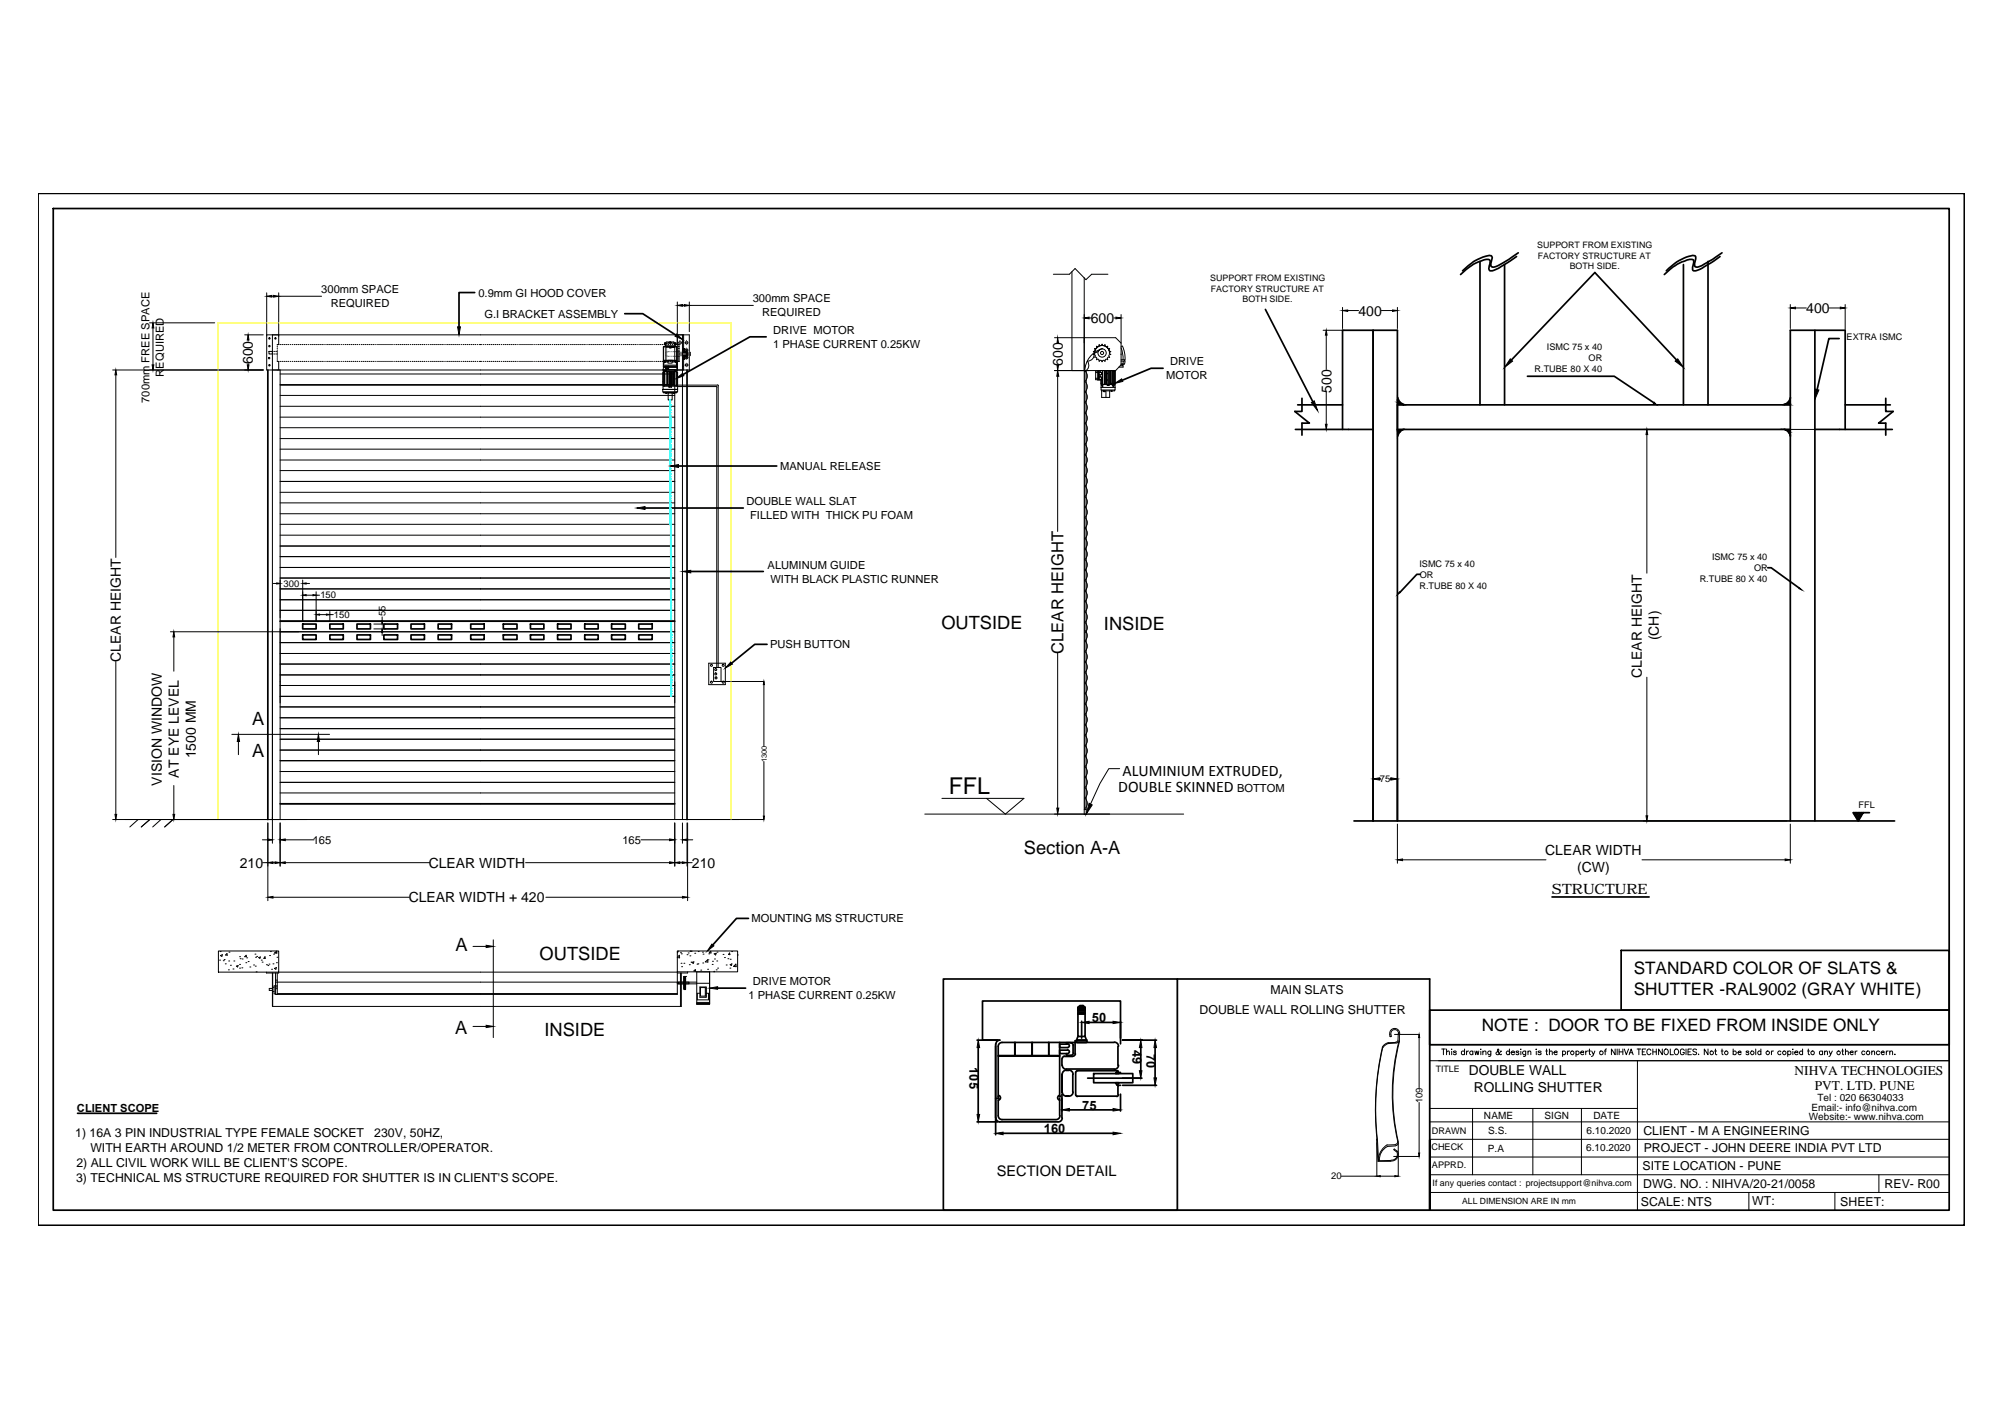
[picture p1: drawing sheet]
<svg xmlns="http://www.w3.org/2000/svg" width="297mm" height="210mm" viewBox="0 0 297 210" stroke-linecap="round" stroke-linejoin="round" font-family="sans-serif">
<defs><g id="words">
<text font-size="3.4" x="140.6" y="117.5">FFL</text>
<g font-size="2.7">
<text x="139.5" y="93.2">OUTSIDE</text>
<text x="163.5" y="93.3">INSIDE</text>
<text x="37.4" y="107.4">A</text>
<text x="37.4" y="112.1">A</text>
<text x="151.7" y="126.4">Section A-A</text>
<text x="67.5" y="140.8">A</text>
<text x="79.9" y="142.2">OUTSIDE</text>
<text x="67.5" y="153.2">A</text>
<text x="80.7" y="153.4">INSIDE</text>
</g>
<g font-size="2.5">
<text x="157.6" y="96.8" transform="rotate(-90 157.6 96.8)">CLEAR HEIGHT</text>
<text x="242" y="144.3">STANDARD COLOR OF SLATS &amp;</text>
<text x="242" y="147.4">SHUTTER -RAL9002 (GRAY WHITE)</text>
<text x="219.5" y="152.8">NOTE : DOOR TO BE FIXED FROM INSIDE ONLY</text>
</g>
<g font-size="2.4">
<text x="165.7" y="117.3">DOUBLE SKINNED</text>
<text x="166.3" y="114.9">ALUMINIUM EXTRUDED,</text>
</g>
<text font-size="2.2" x="147.7" y="174.1">SECTION DETAIL</text>
<g font-size="2.1">
<text x="161.6" y="47.8">600</text>
<text x="201.3" y="46.8">400</text>
<text x="267.6" y="46.3">400</text>
<text x="37.5" y="54" transform="rotate(-90 37.5 54)">600</text>
<text x="157.5" y="54.2" transform="rotate(-90 157.5 54.2)">600</text>
<text x="197.2" y="58.2" transform="rotate(-90 197.2 58.2)">500</text>
<text x="245.8" y="94.9" transform="rotate(-90 245.8 94.9)">(CH)</text>
<text x="17.9" y="98.1" transform="rotate(-90 17.9 98.1)">CLEAR HEIGHT</text>
<text x="243.2" y="100.4" transform="rotate(-90 243.2 100.4)">CLEAR HEIGHT</text>
<text x="29" y="112.3" transform="rotate(-90 29 112.3)">1500 MM</text>
<text x="24" y="116.4" transform="rotate(-90 24 116.4)">VISION WINDOW</text>
<text x="26.5" y="115.2" transform="rotate(-90 26.5 115.2)">AT EYE LEVEL</text>
<text x="35.5" y="128.6">210</text>
<text x="63.5" y="128.6">CLEAR WIDTH</text>
<text x="102.5" y="128.6">210</text>
<text x="228.9" y="126.6">CLEAR WIDTH</text>
<text x="233.7" y="129.1">(CW)</text>
<text x="60.6" y="133.7">CLEAR WIDTH + 420</text>
<text x="229.9" y="132.4">STRUCTURE</text>
</g>
<g font-size="2">
<text x="217.6" y="159.2">DOUBLE WALL</text>
<text x="218.3" y="161.7">ROLLING SHUTTER</text>
<text x="265.9" y="159.2">NIHVA TECHNOLOGIES</text>
<text x="268.9" y="161.5">PVT. LTD. PUNE</text>
</g>
<g font-size="1.9">
<text x="161.8" y="151.4">50</text>
<text x="167.8" y="155.5" transform="rotate(90 167.8 155.5)">49</text>
<text x="143.7" y="158.1" transform="rotate(90 143.7 158.1)">105</text>
<text x="169.9" y="156.1" transform="rotate(90 169.9 156.1)">70</text>
<text x="154.7" y="167.8">160</text>
<text x="160.3" y="164.4">75</text>
</g>
<g font-size="1.8">
<text x="188.2" y="147.2">MAIN SLATS</text>
<text x="177.7" y="150.2">DOUBLE WALL ROLLING SHUTTER</text>
<text x="11.1" y="168.4">1) 16A 3 PIN INDUSTRIAL TYPE FEMALE SOCKET</text>
<text x="11.3" y="172.9">2) ALL CIVIL WORK WILL BE CLIENT'S SCOPE.</text>
<text x="13.4" y="170.7">WITH EARTH AROUND 1/2 METER FROM CONTROLLER/OPERATOR.</text>
<text x="55.5" y="168.4">230V, 50HZ,</text>
<text x="243.3" y="173.3">SITE LOCATION - PUNE</text>
<text x="243.5" y="168.1">CLIENT - M A ENGINEERING</text>
<text x="243.5" y="170.7">PROJECT - JOHN DEERE INDIA PVT LTD</text>
<text x="11.3" y="175.1">3) TECHNICAL MS STRUCTURE REQUIRED FOR SHUTTER IS IN CLIENT'S SCOPE.</text>
<text x="243.1" y="178.6">SCALE: NTS</text>
<text x="243.4" y="176">DWG. NO. : NIHVA/20-21/0058</text>
<text x="259.6" y="178.5">WT:</text>
<text x="272.6" y="178.6">SHEET:</text>
<text x="279.2" y="175.9">REV- R00</text>
</g>
<g font-size="1.7">
<text x="47.6" y="43.4">300mm SPACE</text>
<text x="49" y="45.5">REQUIRED</text>
<text x="70.9" y="43.9">0.9mm GI HOOD COVER</text>
<text x="71.8" y="47.1">G.I BRACKET ASSEMBLY</text>
<text x="111.5" y="44.7">300mm SPACE</text>
<text x="112.9" y="46.8">REQUIRED</text>
<text x="114.5" y="51.5">1 PHASE CURRENT 0.25KW</text>
<text x="114.6" y="49.5">DRIVE MOTOR</text>
<text x="22.2" y="59.7" transform="rotate(-90 22.2 59.7)">700mm FREE SPACE</text>
<text x="24.3" y="55.8" transform="rotate(-90 24.3 55.8)">REQUIRED</text>
<text x="172.8" y="56.2">MOTOR</text>
<text x="173.4" y="54.1">DRIVE</text>
<text x="115.6" y="69.6">MANUAL RELEASE</text>
<text x="110.6" y="74.8">DOUBLE WALL SLAT</text>
<text x="111.1" y="76.9">FILLED WITH THICK PU FOAM</text>
<text x="113.7" y="84.3">ALUMINUM GUIDE</text>
<text x="114.1" y="86.3">WITH BLACK PLASTIC RUNNER</text>
<text x="114.1" y="96">PUSH BUTTON</text>
<text x="183.3" y="117.3">BOTTOM</text>
<text x="46.3" y="125">165</text>
<text x="92.2" y="125">165</text>
<text x="111.4" y="136.6">MOUNTING MS STRUCTURE</text>
<text x="110.9" y="148">1 PHASE CURRENT 0.25KW</text>
<text x="111.5" y="146">DRIVE MOTOR</text>
<text x="11.4" y="164.7">CLIENT SCOPE</text>
</g>
<g font-size="1.5">
<text x="219.9" y="165.8">NAME</text>
<text x="228.8" y="165.8">SIGN</text>
<text x="235" y="167.9">6.10.2020</text>
<text x="236.1" y="165.8">DATE</text>
<text x="268" y="166">Website:- www.nihva.com</text>
<text x="268.4" y="164.6">Email:- info@nihva.com</text>
<text x="269.3" y="163.1">Tel : 020 66304033</text>
<text x="220.4" y="170.6">P.A</text>
<text x="220.5" y="168">S.S.</text>
<text x="235" y="170.5">6.10.2020</text>
</g>
<g font-size="1.4">
<text x="229.2" y="51.8">ISMC 75 x 40</text>
<text x="235.3" y="53.5">OR</text>
<text x="273.6" y="50.4">EXTRA ISMC</text>
<text x="227.3" y="55.1">R.TUBE 80 X 40</text>
<text x="210.3" y="83.9">ISMC 75 x 40</text>
<text x="253.6" y="83">ISMC 75 x 40</text>
<text x="42" y="86.9">300</text>
<text x="47.5" y="88.6">150</text>
<text x="210.3" y="87.2">R.TUBE 80 X 40</text>
<text x="210.3" y="85.6">OR</text>
<text x="251.8" y="86.3">R.TUBE 80 X 40</text>
<text x="259.9" y="84.6">OR</text>
<text x="49.5" y="91.6">150</text>
<text x="57.1" y="91.2" transform="rotate(-90 57.1 91.2)">55</text>
<text x="204.4" y="115.9">75</text>
<text x="275.4" y="119.7">FFL</text>
<text x="210.7" y="163.4" transform="rotate(-90 210.7 163.4)">109</text>
<text x="212.1" y="170.3">CHECK</text>
<text x="212.1" y="168">DRAWN</text>
<text x="212.1" y="173">APPRD.</text>
<text x="197.2" y="174.7">20</text>
</g>
<g font-size="1.3">
<text x="179.3" y="41.6">SUPPORT FROM EXISTING</text>
<text x="227.7" y="36.7">SUPPORT FROM EXISTING</text>
<text x="227.8" y="38.3">FACTORY STRUCTURE AT</text>
<text x="232.6" y="39.9">BOTH SIDE.</text>
<text x="179.4" y="43.2">FACTORY STRUCTURE AT</text>
<text x="184.1" y="44.8">BOTH SIDE.</text>
<text x="212.7" y="158.8">TITLE</text>
<text x="212.2" y="175.6">If any queries contact : projectsupport@nihva.com</text>
<text x="216.6" y="178.4">ALL DIMENSION ARE IN mm</text>
</g>
<text font-size="1.1" x="113.6" y="112.9" transform="rotate(-90 113.6 112.9)">1300</text>
</g></defs>
<!-- layer: 0 -->
<g fill="none" stroke="#000" stroke-width=".15">
<path d="M16.7 54.8h22.3M17.2 55.5v27.1M22.2 47.8h9.6M22.7 48.6v5.4M36.3 49.6h2.7M36.8 50.4v.1M36.8 53.9v.1M39.5 43.4v11.4h62.6v-5.2h-62.6M39.8 52.1h.6v.3h-.6zM40.3 43.9h.2M40.4 49.6v75.3M40.4 52.4h.1"/>
<path d="M40.4 52.1h.1M40.7 52.4h.1M40.7 52.1h.1M41 52.4h.1M41 52.1h.1M41.1 53.4v.1h.2v1.3M41.1 51.3v.1M41.1 51.6v.1M41.1 51.9v.1M41.1 52.2v.2M41.1 52.5v.1M41.1 52.8v.1"/>
<path d="M41.1 53.1v.1M41.3 43.4v7.6h-.2v.1M41.3 43.9h6.3M41.5 51h.1M41.5 53.5h.1M41.5 54.8v66.6M41.5 55.4h58.5M41.5 57h58.5M41.5 58.6h58.5M41.8 51h.1M41.8 53.5h.1M42.1 51h.1"/>
<path d="M42.1 53.5h.1M42.3 51h.2M42.3 53.5h.2M42.6 51h.2M42.6 53.5h.2M43 51h.1M43 53.5h.1M43.3 51h.1M43.3 53.5h.1M43.6 51h.1M43.6 53.5h.1M43.9 51h.1"/>
<path d="M43.9 53.5h.1M44.2 51h.1M44.2 53.5h.1M44.5 51h.1M44.5 53.5h.1M44.8 51h.1M44.8 53.5h.1M45.1 51h.1M45.1 53.5h.1M45.4 51h.1M45.4 53.5h.1M45.7 51h.1"/>
<path d="M45.7 53.5h.1M46 51h.1M46 53.5h.1M46.3 51h.1M46.3 53.5h.1M46.6 51h.1M46.6 53.5h.1M46.9 51h.1M46.9 53.5h.1M47.2 51h.1M47.2 53.5h.1M47.5 51h.1"/>
<path d="M47.5 53.5h.1M47.8 51h.1M47.8 53.5h.1M48.1 51h.1M48.1 53.5h.1M48.4 51h.1M48.4 53.5h.1M48.7 51h.1M48.7 53.5h.1M49 51h.1M49 53.5h.1M49.3 51h.1"/>
<path d="M49.3 53.5h.1M49.6 51h.1M49.6 53.5h.1M49.9 51h.1M49.9 53.5h.1M50.2 51h.1M50.2 53.5h.1M50.5 51h.1M50.5 53.5h.1M50.8 51h.1M50.8 53.5h.1M51.1 51h.1"/>
<path d="M51.1 53.5h.1M51.4 51h.1M51.4 53.5h.1M51.7 51h.1M51.7 53.5h.1M52 51h.1M52 53.5h.1M52.3 51h.1M52.3 53.5h.1M52.6 51h.1M52.6 53.5h.1M52.9 51h.1"/>
<path d="M52.9 53.5h.1M53.2 51h.1M53.2 53.5h.1M53.5 51h.2M53.5 53.5h.2M53.8 51h.1M53.8 53.5h.1M54.1 51h.1M54.1 53.5h.1M54.4 51h.1M54.4 53.5h.1M54.7 51h.1"/>
<path d="M54.7 53.5h.1M55 51h.1M55 53.5h.1M55.3 51h.1M55.3 53.5h.1M55.6 51h.1M55.6 53.5h.1M55.9 51h.2M55.9 53.5h.2M56.2 51h.2M56.2 53.5h.2M56.5 51h.2"/>
<path d="M56.5 53.5h.2M56.8 51h.2M56.8 53.5h.2M57.1 51h.1M57.1 53.5h.1M57.4 51h.1M57.4 53.5h.1M57.7 51h.1M57.7 53.5h.1M58 51h.1M58 53.5h.1M58.3 51h.1"/>
<path d="M58.3 53.5h.1M58.6 51h.2M58.6 53.5h.2M58.9 51h.2M58.9 53.5h.2M59.2 51h.2M59.2 53.5h.2M59.5 51h.2M59.5 53.5h.2M59.8 51h.2M59.8 53.5h.2M60.1 51h.2"/>
<path d="M60.1 53.5h.2M60.4 51h.2M60.4 53.5h.2M60.8 51h.1M60.8 53.5h.1M61.1 51h.1M61.1 53.5h.1M61.4 51h.1M61.4 53.5h.1M61.7 51h.1M61.7 53.5h.1M61.9 51h.2"/>
<path d="M61.9 53.5h.2M62.2 51h.2M62.2 53.5h.2M62.5 51h.2M62.5 53.5h.2M62.8 51h.2M62.8 53.5h.2M63.2 51h.1M63.2 53.5h.1M63.5 51h.1M63.5 53.5h.1M63.8 51h.1"/>
<path d="M63.8 53.5h.1M64.1 51h.1M64.1 53.5h.1M64.4 51h.1M64.4 53.5h.1M64.7 51h.1M64.7 53.5h.1M65 51h.1M65 53.5h.1M65.2 51h.2M65.2 53.5h.2M65.5 51h.2"/>
<path d="M65.5 53.5h.2M65.9 51h.1M65.9 53.5h.1M66.2 51h.1M66.2 53.5h.1M66.5 51h.1M66.5 53.5h.1M66.8 51h.1M66.8 53.5h.1M67.1 51h.1M67.1 53.5h.1M67.4 51h.1"/>
<path d="M67.4 53.5h.1M67.7 51h.1M67.7 53.5h.1M68 51h.1M68 53.5h.1M68.3 51h.1M68.3 53.5h.1M68.6 51h.1M68.6 53.5h.1M68.9 51h.1M68.9 53.5h.1M69.2 51h.1"/>
<path d="M69.2 53.5h.1M69.5 51h.1M69.5 53.5h.1M69.8 51h.1M69.8 53.5h.1M70.1 51h.1M70.1 53.5h.1M70.4 51h.1M70.4 53.5h.1M70.7 51h.1M70.7 53.5h.1M71 51h.3"/>
<path d="M71 53.5h.3M71.6 51h.1M71.6 53.5h.1M71.9 51h.1M71.9 53.5h.1M72.2 51h.1M72.2 53.5h.1M72.4 51h.2M72.4 53.5h.2M72.7 51h.2M72.7 53.5h.2M73 51h.2"/>
<path d="M73 53.5h.2M73.3 51h.2M73.3 53.5h.2M73.6 51h.2M73.6 53.5h.2M73.9 51h.2M73.9 53.5h.2M74.3 51h.1M74.3 53.5h.1M74.6 51h.1M74.6 53.5h.1M74.9 51h.1"/>
<path d="M74.9 53.5h.1M75.2 51h.1M75.2 53.5h.1M75.5 51h.1M75.5 53.5h.1M75.7 51h.2M75.7 53.5h.2M76 51h.2M76 53.5h.2M76.3 51h.2M76.3 53.5h.2M76.7 51h.1"/>
<path d="M76.7 53.5h.1M77 51h.1M77 53.5h.1M77.3 51h.1M77.3 53.5h.1M77.6 51h.1M77.6 53.5h.1M77.9 51h.1M77.9 53.5h.1M78.2 51h.1M78.2 53.5h.1M78.5 51h.1"/>
<path d="M78.5 53.5h.1M78.8 51h.1M78.8 53.5h.1M79.1 51h.1M79.1 53.5h.1M79.4 51h.1M79.4 53.5h.1M79.7 51h.1M79.7 53.5h.1M80 51h.1M80 53.5h.1M80.3 51h.1"/>
<path d="M80.3 53.5h.1M80.6 51h.1M80.6 53.5h.1M80.9 51h.1M80.9 53.5h.1M81.2 51h.1M81.2 53.5h.1M81.5 51h.1M81.5 53.5h.1M81.8 51h.1M81.8 53.5h.1M82.1 51h.1"/>
<path d="M82.1 53.5h.1M82.4 51h.1M82.4 53.5h.1M82.7 51h.1M82.7 53.5h.1M83 51h.1M83 53.5h.1M83.3 51h.1M83.3 53.5h.1M83.6 51h.1M83.6 53.5h.1M83.9 51h.1"/>
<path d="M83.9 53.5h.1M84.2 51h.1M84.2 53.5h.1M84.5 51h.1M84.5 53.5h.1M84.8 51h.1M84.8 53.5h.1M85.1 51h.1M85.1 53.5h.1M85.4 51h.1M85.4 53.5h.1M85.7 51h.1"/>
<path d="M85.7 53.5h.1M86 51h.1M86 53.5h.1M86.3 51h.1M86.3 53.5h.1M86.6 51h.1M86.6 53.5h.1M86.9 51h.1M86.9 53.5h.1M87.2 51h.1M87.2 53.5h.1M87.5 51h.1"/>
<path d="M87.5 53.5h.1M87.8 51h.1M87.8 53.5h.1M88.1 51h.1M88.1 53.5h.1M88.4 51h.1M88.4 53.5h.1M88.7 51h.1M88.7 53.5h.1M89 51h.1M89 53.5h.1M89.3 51h.1"/>
<path d="M89.3 53.5h.1M89.6 51h.2M89.6 53.5h.2M89.9 51h.2M89.9 53.5h.2M90.2 51h.2M90.2 53.5h.2M90.5 51h.1M90.5 53.5h.1M90.8 51h.1M90.8 53.5h.1M91.1 51h.1"/>
<path d="M91.1 53.5h.1M91.4 51h.1M91.4 53.5h.1M91.8 51h.1M91.8 53.5h.1M92 51h.1M92 53.5h.1M92.3 51h.2M92.3 53.5h.2M92.6 51h.2M92.6 53.5h.2M92.9 51h.2"/>
<path d="M92.9 53.5h.2M93.2 51h.2M93.2 53.5h.2M93.5 51h.2M93.5 53.5h.2M93.8 51h.2M93.8 53.5h.2M94.1 51h.1M94.1 53.5h.1M94.5 51h.1M94.5 53.5h.1M94.8 51h.1"/>
<path d="M94.8 53.5h.1M95.1 51h.1M95.1 53.5h.1M95.3 51h.2M95.3 53.5h.2M95.6 51h.2M95.6 53.5h.2M95.9 51h.2M95.9 53.5h.2M96.2 51h.2M96.2 53.5h.2M96.5 51h.2"/>
<path d="M96.5 53.5h.2M96.9 51h.1M96.9 53.5h.1M97.2 51h.1M97.2 53.5h.1M97.5 51h.1M97.5 53.5h.1M97.8 51h.1M97.8 53.5h.1M98.1 51h.1M98.1 53.5h.1M98.2 57.2h2.2v.9h-2.2v-.4h2.2h-2.2z"/>
<path d="M98.2 54.8v.2h2.1v-.2M98.2 57.2h2.1M98.2 54.8h2.1M98.3 58.1h2v.1h-2zM98.3 51.4v2.9h2v-2.9M98.3 54.9h.3v.1h-.3zM98.3 54.9l.1 .1zM98.3 51.4v2M98.3 51.3h2M98.3 53.4h2M98.3 54.4l-.1 .4M98.3 51.3v.1"/>
<path d="M98.4 51.4h.8v.1M98.4 53.4h.1M98.4 51h.1M98.4 53.5h.1M98.4 55.1v.1v1.8v.1M98.4 55.1l-.1 .1v1.9h.1M98.4 55v2.2l-.2-.1v-2l.2-.1M98.4 53.7v.1M98.5 53.4l.1 .2-.1 .1M98.5 50.8l.3-.1h1l.3 .1v.2l-.3-.2h-1l-.3 .2zM98.5 50.8l-.1 .2h.2M98.5 54.9l.1 .1z"/>
<path d="M98.5 53.6h.4M98.6 54.4h-.3v-.1h2v.1h-1.2M98.6 54.3h.5h-.5zM98.6 54.3h.1zM98.6 54.4h.5v.2h-.5zM98.6 51v.3M98.6 58.2h.2v.1h-.2zM98.6 54.3l.4 .1zM98.6 54.6h.4M98.7 54.8h1.2v.2h-1.2zM98.7 51h.1M98.7 53.5h.1"/>
<path d="M98.7 53.5h1.3M98.7 51v.3M98.7 54.4v.2M98.7 55.1h1.2v1.9h-1.2zM98.8 50.8l-.3 .2M98.9 55.1v1.9zM98.9 53.4h.7v.4h-.7zM98.9 51h.2M98.9 53.5h.2M99 58.2h.6v1.1h-.6zM99 54.3h.1zM99 54.4v.2"/>
<path d="M99 50.7l.2 .1zM99.1 57.2h.4v.1h-.4zM99.1 55.1l.1 1.9zM99.1 57.2l.1 .1zM99.2 50.7h.2v.1h-.2zM99.2 51.5h.1M99.2 51.5h.2M99.2 55.1h.1v1.9h-.1zM99.3 51h.1M99.3 53.5h.1M99.4 50.7l.1 .1zM99.4 57.2l.1 .1z"/>
<path d="M99.5 51.5v-.1h.4v-.1h-1.1v.1h.4h-.5v2.1h1.3v-2.1h-.5h.8l-.1 2M99.5 55.1v1.9zM99.6 51h.1M99.6 53.5h.1M99.6 53.6h.4M99.7 55.1v1.9v-1.9M99.8 58.2h.2v.1h-.2zM99.8 50.8l.3 .2M99.9 51h.1M99.9 53.5h.1M100 54.9h.3v.1h-.3zM100 54.9v.1z"/>
<path d="M100 51v.3M100 54.8v66.6M100.1 50.8h.1v.2h-.2v.3h-1.4v-.3M100.1 53.7l.2 .1v.3h-2v-.3M100.1 53.5h.1M100.2 53.4l-.2 .2 .2 .1M100.2 55.1l.1 .1v1.8l-.1 .1M100.2 55.1l.1 .1v1.9h-.1M100.2 55v2.2l.2-.1v-2l-.2-.1M100.2 54.9l.1 .1zM100.2 51h.1M100.2 53.5h.1"/>
<path d="M100.3 54.4v.4M100.3 51.3v.1M100.3 44.7v10.1M100.4 57.1h5.9M100.4 57.3h5.7M100.5 51h.1v.1M100.5 51v.1M100.5 51.3v.1M100.5 51.6v.1M100.5 51.9v.1M100.5 52.2v.2M100.5 52.5v.1"/>
<path d="M100.5 52.8v.1M100.5 53.1v.1M100.5 53.4v.1M100.5 52.8h.1M100.5 52.1h.1M100.6 53.4v.1h-.1M100.6 51.3v.1M100.6 51.6v.1M100.6 51.9v.1M100.6 52.2v.2M100.6 52.5v.1M100.6 52.8v.1"/>
<path d="M100.6 53.1v.1M100.6 52.4h.5M101.1 45.2h.3M101.1 49.6v71.8M101.1 50.6h.2M101.1 54.3h.2M101.3 49.6v5.2M102.1 44.7v4.4M102.1 45.2h9.5M102.2 52.2v.5M106.1 57.2l.1 .2M106.2 57.4v41.4"/>
<path d="M106.3 57l.1 .2M106.4 57.2v41.6M156.1 40.6h2.3l.9-.8 1.6 1.6 .8-.8h2.4M156.2 50h9.1l.8 .8v3.2l-.8 .9h-9.1M156.7 50.8h.1M156.7 54.1h.1M156.7 55.7v23M158.8 40.2v14.7M160.6 41.1v79.5h.3v-65.7M160.7 55h.1M160.7 58a1 1 0 0 1 0 1.6 1 1 0 0 1 0 1.6 .96 .96 0 0 1 0 1.5 .99 .99 0 0 1 0 1.5 1 1 0 0 1 0 1.6 1 1 0 0 1 0 1.6M160.7 54.9a.99 .99 0 0 1 0 1.6"/>
<path d="M160.7 56.5a.99 .99 0 0 1 0 1.6M161.3 47.1h.4M162 52.1l.2 .2-.2 .2M162 52.5l.3 .1-.1 .3M162.1 52.3a1 1 0 0 1-1 1.2 .99 .99 0 0 1-.4 1.5M162.2 51.7l.1 .2-.3 .1M162.2 52.9l.2 .1v.2M162.3 56h.3M162.3 55.2h.3M162.5 53.2v.1M162.5 53.3l.2-.1 .2 .3M162.6 55h-.3v1.2h.3"/>
<path d="M162.6 54.9v1.4h.7M162.7 54.9v1.4M162.9 51.1l-.2 .3-.2-.1-.1 .3-.2 .1M162.9 53.5l.2-.1 .2 .2M162.9 54.9v.2M162.9 55.6v.2M162.9 56.2v.1M163 51.7a.99 .99 0 0 1-.9 .6M163.1 57.4h2.1M163.1 57h2.1M163.2 57h.2v.1h-.2zM163.2 56.8v.1h2"/>
<path d="M163.2 56.3v.5l.1 .1M163.2 57.8v1.1h1.2v-1M163.3 51l-.2 .2-.2-.1M163.3 53.6h.1M163.3 56.3v.5M163.3 51h.1M163.3 51.7a3.5 3.5 0 0 0-2.6 3.3v64.9M163.3 57.1l.1 .1zM163.3 57.2l.1 .1zM163.3 51l.2 .2 .2-.1M163.3 54.9v2l-.2-.1v-.5M163.5 57.9h.2v.1h-.2z"/>
<path d="M163.6 58h.1M163.6 54.9v2M163.7 53.5l-.2-.1-.2 .2M163.7 51.1h.1M163.7 53.5h.1M163.7 54.9v2M163.7 51.1l.1 .3 .3-.1M163.8 54.9v2M163.8 57.9v1M163.9 54.9v.4M163.9 55.4v.9M163.9 56.4v.5"/>
<path d="M164 54.9v.4M164 55.4v.9M164 56.4v.5M164 57h.4v.1h-.4zM164.1 53.3h.1M164.1 53.3l-.3-.1-.1 .3M164.1 51.3v.3l.3 .1M164.1 54.9v2M164.2 54.9v2M164.3 54.9v2M164.4 54.9v2M164.4 51.7l-.1 .2 .2 .1"/>
<path d="M164.4 52.3a1.12 1.12 0 0 0-1.1-1.1 1.12 1.12 0 0 0-1.1 1.1M164.5 52.5l-.2 .1 .1 .3-.3 .1v.2M164.5 54.9v1.9M164.5 56.9h.1M164.5 52.1l-.1 .2 .1 .2M164.5 52.1h.1M164.5 52.5h.1M164.6 54.9v1.9M164.6 56.9h.1M164.6 57.9h.2v.1h-.2zM164.7 54.9v2M164.8 57h.3v.1h-.3z"/>
<path d="M164.8 54.9v2M164.9 57.1h.2v.1h-.2zM164.9 54.9v2M164.9 57.2l.1 .1zM165 55h.1v1.8h-.1M165 54.9l.2 .1v1.8l-.2 .1M165 47.1h.3M165.1 57.8v.1h-1.9M165.2 54.9v2.9h-2.1v-.9M165.2 55l-.2-.1v2l.2-.1M166 54.2h.4v.2h-.7M166.1 51.5l.2 1.1 .1 .7"/>
<path d="M166.1 53.3h.5v.2h-.5M166.1 46.6v4.2M166.1 51.3h.2M166.1 53.9h.5M166.3 51.3l.3 .8 .1 1.2M166.3 54v.2M166.4 53.5l-.1 .4M166.5 53.9l-.4 .1M166.7 53.5l-.1 .4M196 48.9h3.2M196.5 49.6v5.1M196.5 58.1v4.8"/>
<path d="M198.9 45.5v3.2M199.7 46h1.6M204.7 46h1.6M207 45.5v3.2M265.2 45.1v3.6M266 45.6h1.6M271 45.6h1.6M273.4 45.1v3.7M41.5 79.3h58.5M41.5 77.7h58.5M41.5 76.1h58.5M41.5 74.5h58.5"/>
<path d="M41.5 72.9h58.5M41.5 71.3h58.5M41.5 69.7h58.5M41.5 68.1h58.5M41.5 66.5h58.5M41.5 65h58.5M41.5 63.4h58.5M41.5 61.8h58.5M41.5 60.2h58.5M160.7 67.3a.99 .99 0 0 1 0 1.6M160.7 68.9a.99 .99 0 0 1 0 1.6 1 1 0 0 1 0 1.5M160.7 72a.99 .99 0 0 1 0 1.6 1 1 0 0 1 0 1.5"/>
<path d="M160.7 75.1a.99 .99 0 0 1 0 1.5M160.7 76.7a.99 .99 0 0 1 0 1.5 1 1 0 0 1 0 1.6M160.7 79.7a.99 .99 0 0 1 0 1.6 1 1 0 0 1 0 1.6M196 63.6h3.3M243.5 63.6h29.4M244 64.4v20.5M17.2 98v22.6M25.2 93.6h74.8M25.8 94.3v5.1M40.5 86.4h.5M41.5 100h58.5M41.5 98.4h58.5"/>
<path d="M41.5 96.8h58.5M41.5 95.2h58.5M41.5 92h58.5M41.5 90.4h58.5M41.5 88.8h58.5M41.5 87.2h58.5M41.5 85.6h58.5M41.5 84.1h58.5M41.5 82.5h58.5M41.5 80.9h58.5M44.8 85.9v6.1M45.4 86.4h.5"/>
<path d="M45.4 88.2h1M46.8 87.7v4.3M46.8 88.2h.5M47.3 91h1.1M48.9 90.6v1.4M48.9 91h.5M55.4 93.2h1.7M55.4 92.4h1.7M56.6 91.4v.6M56.6 93.7v.4M105 98.2h2.5v3.2h-2.5zM105.7 98.9h1.1v2.1h-1.1z"/>
<path d="M156.7 96.7v23M160.7 93.4a.99 .99 0 0 1 0 1.5 1 1 0 0 1 0 1.6 1 1 0 0 1 0 1.6M160.7 98a.99 .99 0 0 1 0 1.6 1 1 0 0 1 0 1.6 1 1 0 0 1 0 1.5M160.7 82.9a.99 .99 0 0 1 0 1.5M160.7 84.4a.99 .99 0 0 1 0 1.6 1 1 0 0 1 0 1.5 1 1 0 0 1 0 1.6 .96 .96 0 0 1 0 1.5 1 1 0 0 1 0 1.6 1 1 0 0 1 0 1.5M25.8 116.4v4.2M34.3 108.8h14.5M35.3 109.8v2M41.5 119.1h58.5M41.5 117.5h58.5M41.5 115.9h58.5M41.5 114.3h58.5"/>
<path d="M41.5 112.7h58.5M41.5 111.1h58.5M41.5 109.5h58.5M41.5 107.9h58.5M41.5 106.3h58.5M41.5 104.7h58.5M41.5 103.2h58.5M41.5 101.5h58.5M47.2 109.8v2M106.3 101h6.9M113.2 101.4v9.1M113.2 112.8v8.1"/>
<path d="M139.5 118.3h12.2l-2.8 2.3-2.8-2.3M160.6 119.9h.3M160.7 102.7a.99 .99 0 0 1 0 1.5 1 1 0 0 1 0 1.6 1 1 0 0 1 0 1.6M160.7 107.3a.99 .99 0 0 1 0 1.6M160.7 108.9a.99 .99 0 0 1 0 1.6M160.7 110.4a.99 .99 0 0 1 0 1.6 1 1 0 0 1 0 1.6 1 1 0 0 1 0 1.5 .96 .96 0 0 1 0 1.6 1 1 0 0 1 0 1.5 1 1 0 0 1 0 1.6M165.9 113.9h-1.6l-1.3 2.2-1.4 3M244 100.3v20.5M16.7 121.4h96.5M20.5 121.4l-1.3 1.1M22.2 121.4l-1.3 1.1M23.8 121.4l-1.2 1.1"/>
<path d="M25.6 121.4l-1.2 1.1M38.9 124.4h.7M38.9 127.8h.8M39.7 121.9v11.5M40.4 127.8h.3M40.4 132.9h20.2M41.5 121.9v6.4M42.3 124.4h4.2M42.3 127.8h21.3M73.1 139.2v14.5M77.9 127.8h21.3M80.9 132.9h20.2"/>
<path d="M95 124.4h4.2M100 121.9v6.4M100.7 127.8h.4M101.1 121.9v3M101.8 127.8h.7M101.8 121.9v6.4M101.9 121.9v11.5M101.9 124.4h.7M137 120.6h38.4M207 122.1v5.8M207.8 127.4h21.2M243.3 127.4h21.2"/>
<path d="M243.5 121.6h21.2M265.2 122.1v5.8M32.4 140.9h8.9v3.1h-8.9zM32.5 142.2h.1M32.6 141h.1M32.7 141.5l.2-.1v.3zM33.1 142.3h.1M33.2 142.1h.1M33.4 142.8h.1M33.4 141.5l.2-.2 .1 .2zM33.8 143.7h.1M33.9 142.4h.1"/>
<path d="M33.9 141h.1M34.1 143h.1M34.5 143.5h.1M34.6 142.4h.1M35 143.1l.3-.1-.1 .2zM35.5 143.4h.1M35.5 142.9h.1M35.5 141.7h.1M35.6 142h.1M35.8 143.4h.1M35.9 142.1h.1M36.4 142.6h.1"/>
<path d="M36.5 141.5v.2h-.2zM36.5 141.9h.1M36.8 142.4h.1M37 143.2h.1M37.6 142.9h.1M37.8 141.3h.1M37.8 143.1h.1M37.9 141.8h.1M37.9 144h.1M38 141.7h.1M38.3 141.8h.3l-.1 .2zM38.7 142.2h.1"/>
<path d="M38.8 142.5h.1M39.3 141.7v.3h-.2zM39.5 142.9h.1M39.5 144v.1h1.8v-.1h59M39.7 143h.1M39.8 142.8h.1M39.9 141.5h.1M40.1 141h.1M40.2 143.6h.1M40.4 144.1v5M40.4 146.4h-.5v.3h.5M40.4 146.2h.2"/>
<path d="M40.4 146.9h.2M40.4 144.1v5h60.5v-5M40.4 142.8h.1M40.5 141.3h.1M40.7 143.5l.3-.2-.1 .3zM40.7 141.2l.3-.3v.3zM40.8 145.2h.3M40.8 145.5h59.5M40.8 146.5h.3M40.8 146.2h.3M41 147.3h.1M41 142.6h.1"/>
<path d="M41 141.8h.1M41.1 144.1v3.2M41.1 146h-.5v1.2h.2M41.1 147.2h59.2M70.1 140.2h1.9M70.1 152h1.9M100.3 140.9h9v3.1h-9zM100.3 144v3.3h-59.5v-3.2M100.3 141.8l.3-.3 .1 .4-.4-.1M100.5 140.9l-.2 .1M100.5 140.9l-.2 .2M100.8 141.1h.1"/>
<path d="M100.8 144.1v5M100.9 142.7h.1M100.9 141.3h.1M101 143.2h.1M101.3 145.7h-1v-.2h1v1.1h.3v-1.1h.5v.2h-.5M101.3 144.6h.1M101.3 142.7h.1M101.3 146h.3M101.3 146.5h.3M101.3 146.2h.3M101.3 144.6v1.1M101.3 144.8h.3"/>
<path d="M101.3 145h.3M101.3 145.1h.3M101.3 145.3h.3M101.3 145.4h.3M101.3 145.6h.3M101.3 145.7h.3M101.3 145.9h.3M101.3 146.3h.3M101.3 144.9h.3M101.3 145.2h.3M101.3 145.5h.3M101.3 145.8h.3"/>
<path d="M101.3 146.1h.3M101.3 144.7h.3M101.6 144.6h.1M101.6 144.6v1.1M101.8 141.4h.1M101.9 144v.1h-1.6M102 141.2h.1M102.1 142.9h.1M102.2 141.6h.1M102.3 140.9h.2M102.4 142.5h.1M102.7 142.7l.1-.2-.3 .1 .2 .1"/>
<path d="M102.9 141.2h.1M103 143.6l.1 .3-.3-.1zM103.2 145.5h-2.7v.2h2.7M103.2 144h1.9M103.3 142.8h.1M103.4 142.8h.1M103.4 141h.1M103.8 143.7h.1M104.1 141h.1M104.1 142.6h.1M104.2 141.3h.1M104.5 142.5l.3-.3 .1 .3z"/>
<path d="M104.8 143.6h.1M104.9 142.2h.1M105 141.3h.1M105.1 141.1l.2-.2v.3zM105.5 142.9h.1M105.6 142.4h.1M105.8 144v-.1v.1M105.8 141.3l.3-.1-.1 .3zM105.8 142.1h.1M106.1 143.7h.1M106.2 142.4h.1M106.2 141h.1"/>
<path d="M106.3 143.4h.1M107.1 141.4h.1M107.3 141.8h.1M107.6 142.9h.1M107.8 142h.1M108.1 141.2v.2h-.2zM108.1 143.4h.1M108.2 142.1h.1M108.2 142.9l.2-.1-.1 .2zM108.4 141h.1M108.7 143.2l.3-.4 .1 .4zM108.8 143.1h.1"/>
<path d="M109.2 141.5h.1M174.4 145v34.3h37.4v-22.2M204.8 155.1a41.5 41.5 0 0 0-.8 13.6M204.9 155.2a40.4 40.4 0 0 0-.8 13.5M205.7 154.5a1.38 1.38 0 0 0-.9 .6M205.7 154.6l-.4 .2-.4 .4M205.9 153.2v.3M206.1 153.2v.3M206.1 153.4v.2l-.2-.1M206.6 153.2h3.6M206.8 154.4l-1.1 .1M206.9 154.5l-1.3 .1"/>
<path d="M207.2 153.1l-.1 1-.4 .3M207.2 153.1a.57 .57 0 0 0-.6-.6 .57 .57 0 0 0-.5 .7M207.3 154.2a31 31 0 0 0-.2 14.9M207.3 154.2l-.3 .3M207.3 153.1v1.1M207.3 154.2a31.4 31.4 0 0 0-.1 15M207.4 153.2a.74 .74 0 0 0-.8-.9 .74 .74 0 0 0-.7 .9M210.2 153.7v7.4M211.8 154.8h77v2.3h-77zM213.1 157.1h75.7M213.6 155.4h.5M213.8 155.4v.8"/>
<path d="M214.3 155.9l.3-.2 .1 .5M214.3 155.4v.8M215.1 155.4v.1zM215.1 155.7v.5M215.7 155.8l-.1-.1-.3 .1 .4 .1v.3h-.2l-.2-.1M217 155.8a.26 .26 0 0 0-.4 0 .26 .26 0 0 0 0 .4 .26 .26 0 0 0 .4-.1M217 155.4v.8M217.3 155.7v.5M217.6 155.7l-.3 .2M218.2 155.8a.26 .26 0 0 0-.4 0 .26 .26 0 0 0 0 .4 .26 .26 0 0 0 .4-.1M218.2 155.7v.5M218.5 155.7l.1 .5 .2-.5 .2 .5 .1-.5"/>
<path d="M219.4 155.4v.1zM219.4 155.7v.5M219.7 155.9l.2-.2h.2v.5M219.7 155.7v.5M220.9 155.7v.6l-.2 .2-.2-.1M220.9 155.8a.26 .26 0 0 0-.4 0 .26 .26 0 0 0 0 .4 .26 .26 0 0 0 .4-.1M222.4 155.8l-.1-.1a.51 .51 0 0 1-.6 .5v-.3l.3-.2 .1-.1-.1-.2h-.1a.8 .8 0 0 0 .5 .8M223.6 155.8a.26 .26 0 0 0-.4 0 .26 .26 0 0 0 0 .4 .26 .26 0 0 0 .4-.1M223.6 155.4v.8M223.9 155.9h.5a.28 .28 0 0 0-.4-.1 .28 .28 0 0 0 0 .4 .28 .28 0 0 0 .4-.1M225 155.8l-.1-.1h-.3v.2l.4 .1v.1l-.1 .1-.3-.1M225.3 155.4v.1z"/>
<path d="M225.3 155.7v.5M226 155.7v.6l-.1 .2-.2-.1M226 155.8a.26 .26 0 0 0-.4 0 .26 .26 0 0 0 0 .4 .26 .26 0 0 0 .4-.1M226.4 155.9l.1-.2h.3v.5M226.4 155.7v.5M227.6 155.4v.1zM227.6 155.7v.5M228.3 155.8l-.2-.1-.2 .1 .4 .2v.2h-.3l-.1-.1M229 155.7h.2M229.1 155.4v.8h.2M229.5 155.9l.2-.2h.2l.1 .5M229.5 155.4v.8"/>
<path d="M230.2 155.9h.5a.26 .26 0 0 0-.4-.1 .26 .26 0 0 0 0 .4 .26 .26 0 0 0 .4-.1M231.5 155.8a.26 .26 0 0 1 .4 0 .26 .26 0 0 1 0 .4 .26 .26 0 0 1-.4-.1M231.5 155.7v.8M232.2 155.7v.5M232.6 155.7h-.3l-.1 .2M233.5 155.8a.26 .26 0 0 1 .4 0 .26 .26 0 0 1 0 .4 .26 .26 0 0 1-.4-.1M233.5 155.7v.8M234.2 155.9h.4a.26 .26 0 0 0-.4-.1 .26 .26 0 0 0 0 .4 .26 .26 0 0 0 .4-.1M234.9 155.7v.5M235.2 155.7l-.3 .2M235.3 155.7h.3M235.5 155.4v.7l.1 .1"/>
<path d="M235.8 155.7l.3 .5 .2-.5M236.1 156.2l-.3 .3M237.7 155.7h.3M238 155.4l-.2 .2v.6M239.3 155.4v.8l-.6-.8v.8M239.6 155.4v.8M239.9 155.4v.8M239.9 155.8h.5M240.2 149.6h48.6M240.4 155.4v.8M240.6 155.4l.3 .8 .4-.8M241.4 156.2l.3-.8 .2 .8"/>
<path d="M241.4 155.9h.5M242.5 155.4h.6M242.6 157.1v22.2M242.8 155.4v.8M243.3 155.8h.3M243.8 155.4h-.5v.8h.5M244.6 155.6a.35 .35 0 0 0-.6-.1 .35 .35 0 0 0 0 .5l.2 .2h.2l.2-.2M244.9 155.8h.5M244.9 155.4v.8M245.4 155.4v.8M246.3 155.4v.8l-.6-.8v.8M246.6 155.5a.39 .39 0 0 1 .6 .1 .39 .39 0 0 1-.2 .6 .4 .4 0 0 1-.5-.2 .4 .4 0 0 1 .1-.5z"/>
<path d="M247.5 155.4v.8h.4M248.1 155.5a.39 .39 0 0 1 .6 .1 .39 .39 0 0 1-.2 .6 .4 .4 0 0 1-.5-.2 .4 .4 0 0 1 .1-.5zM249.5 155.6a.33 .33 0 0 0-.4-.2 .33 .33 0 0 0-.2 .5 .3 .3 0 0 0 .3 .4 .3 .3 0 0 0 .3-.4h-.2M249.8 155.4v.8M250.1 155.8h.3M250.6 155.4h-.5v.8h.5M251.3 155.5l-.2-.1-.3 .1 .1 .2 .4 .2a.27 .27 0 0 1-.1 .4 .27 .27 0 0 1-.4-.2M251.6 156.2h.1zM253 155.4v.8l-.5-.8v.8M254 155.7h.3M254.1 155.4v.7l.3 .1M255 155.7h.3"/>
<path d="M255.1 155.4v.7l.2 .1M256.8 155.8a.26 .26 0 0 1 .4 0 .26 .26 0 0 1 0 .4 .26 .26 0 0 1-.4-.1M256.8 155.4v.8M257.5 155.9h.5a.25 .25 0 0 0-.4-.2 .25 .25 0 0 0-.1 .4l.2 .1 .3-.1M259.1 155.8l-.1-.1-.3 .1 .3 .1 .1 .3h-.3l-.1-.1M260.1 155.4v.8M260.9 155.8a.26 .26 0 0 0-.4 0 .26 .26 0 0 0 0 .4 .26 .26 0 0 0 .4-.1M260.9 155.4v.8M262.4 155.7v.5M262.7 155.7h-.2l-.1 .2M263.8 155.8a.26 .26 0 0 0-.4 0 .26 .26 0 0 0 0 .4 .26 .26 0 0 0 .4-.1M264.9 155.8a.26 .26 0 0 1 .3 0 .26 .26 0 0 1 0 .4 .26 .26 0 0 1-.3-.1"/>
<path d="M264.9 155.7v.8M265.6 155.4h.1zM265.6 155.7v.5M265.9 155.9h.5a.28 .28 0 0 0-.5-.1 .28 .28 0 0 0 0 .4 .28 .28 0 0 0 .5-.1M267.1 155.8a.26 .26 0 0 0-.4 0 .26 .26 0 0 0 0 .4 .26 .26 0 0 0 .4-.1M267.1 155.4v.8M267.8 155.7h.3M267.9 155.4v.7l.2 .1M270 155.8a.26 .26 0 0 0-.4 0 .26 .26 0 0 0 0 .4 .26 .26 0 0 0 .4-.1M270 155.7v.5M270.3 155.9l.2-.2h.2v.5M270.3 155.7v.5"/>
<path d="M271 155.7l.2 .5 .3-.5M271.2 156.2l-.3 .3M272.9 155.7h.2M273 155.4v.8h.1M273.4 155.9l.2-.2h.2v.5M273.4 155.4v.8M274.1 155.9h.4a.26 .26 0 0 0-.3-.1 .26 .26 0 0 0 0 .4 .26 .26 0 0 0 .3-.1M274.8 155.7v.5M275.1 155.7l-.3 .2M276.3 155.8a.26 .26 0 0 0-.4 0 .26 .26 0 0 0 0 .4 .26 .26 0 0 0 .4-.1M277.3 155.9l.2-.2h.2v.5M277.3 155.7v.5"/>
<path d="M278.5 155.8a.28 .28 0 0 0-.4 0 .28 .28 0 0 0 0 .4 .28 .28 0 0 0 .4-.1M278.7 155.9h.5a.25 .25 0 0 0-.4-.2 .25 .25 0 0 0-.1 .4l.2 .1 .3-.1M279.5 155.7v.5M279.8 155.7h-.3v.2M280 155.9l.1-.2h.2l.1 .5M280 155.7v.5M280.7 156.2h.1zM203.9 168.7l.2 3.3h2M204 169.3v4.9h-5.3M204.1 168.7l.1 3.2h1.9M204.5 174.2h2.1M205.5 169.6a2.82 2.82 0 0 0-1.3 1.8"/>
<path d="M205.5 169.8a2.14 2.14 0 0 0-1.1 2.1M206.5 170.3l.1-.1 .4 .3a.99 .99 0 0 1-.9 1.5M206.5 171.3h3.7M206.5 170.3l.4 .3M206.6 169.6h-1.1M206.8 169.7l-1.3 .1M206.9 170.6a.87 .87 0 0 1-.8 1.3M207.1 169a.4 .4 0 0 1-.4 .5M207.1 169.2a.4 .4 0 0 1-.3 .5M207.2 169.3v4.9M210.2 163.3v7.5M211.8 174h77"/>
<path d="M211.8 171.4h77M211.8 168.8h77M211.8 166.2h77M211.8 164.2h30.8M211.8 176.6h77M218.2 164.2v9.8M227.1 164.2v9.8M234.3 164.2v9.8M259.1 176.6v2.7M271.8 176.6v2.7M278.4 174v2.6"/>
<circle cx="39.9" cy="53.1" r=".11"/>
<circle cx="39.9" cy="50.1" r=".11"/>
<circle cx="39.9" cy="54.1" r=".11"/>
<circle cx="39.9" cy="51.3" r=".11"/>
<circle cx="40.8" cy="50.1" r=".11"/>
<circle cx="98.5" cy="53.6" r=".11"/>
<circle cx="98.5" cy="53.6" r=".02"/>
<circle cx="99.3" cy="50.7" r=".06"/>
<circle cx="99.3" cy="51.4" r=".06"/>
<circle cx="99.3" cy="51.4" r=".02"/>
<circle cx="100.2" cy="53.6" r=".11"/>
<circle cx="100.2" cy="53.6" r=".02"/>
<circle cx="100.7" cy="50.8" r=".19"/>
<circle cx="101.7" cy="53" r=".19"/>
<circle cx="101.7" cy="51.9" r=".19"/>
<circle cx="101.7" cy="50.8" r=".19"/>
<circle cx="101.7" cy="54.1" r=".19"/>
<circle cx="163" cy="56" r=".19"/>
<circle cx="163" cy="55.3" r=".19"/>
<circle cx="163" cy="55.3" r=".23"/>
<circle cx="163" cy="56" r=".23"/>
<circle cx="163.3" cy="52.3" r=".61"/>
<circle cx="163.3" cy="52.3" r=".23"/>
<circle cx="164" cy="56.3" r=".06"/>
<circle cx="164" cy="55.3" r=".06"/>
<circle cx="164.6" cy="56.8" r=".06"/>
<circle cx="105.4" cy="98.6" r=".15"/>
<circle cx="106" cy="99.2" r=".15"/>
<circle cx="106" cy="99.8" r=".15"/>
<circle cx="107.1" cy="98.6" r=".15"/>
<circle cx="105.4" cy="101.1" r=".15"/>
<circle cx="106.1" cy="100.4" r=".15"/>
<circle cx="107.1" cy="101.1" r=".15"/>
<circle cx="232.9" cy="156" r=".27"/>
<circle cx="237.2" cy="156" r=".28"/>
<circle cx="253.6" cy="155.9" r=".27"/>
<circle cx="255.7" cy="156" r=".27"/>
<circle cx="259.6" cy="155.9" r=".27"/>
<circle cx="261.9" cy="156" r=".27"/>
<circle cx="264.3" cy="156" r=".27"/>
<circle cx="268.5" cy="156" r=".27"/>
<circle cx="272.4" cy="156" r=".27"/>
<circle cx="276.7" cy="156" r=".27"/>
</g>
<g fill="#000" stroke="#000" stroke-width=".15">
<path d="M17.2 54.8l.1 .7h-.3zM22.5 54h.3l-.1 .8zM22.7 47.8l.1 .8h-.3zM36.6 54h.3l-.1 .8zM36.8 49.6l.1 .8h-.3zM39.5 43.9l.8-.1v.2zM40.5 43.8l.8 .1-.8 .1zM67.8 48.4h.4l-.2 1.2zM100.2 49.5l.9 .8-1.1-.5zM100.3 45.2l.8-.1v.3zM100.2 56.1l.9-.8 .2 .4zM101.4 45.1l.7 .1-.7 .2z"/>
<path d="M156.7 54.9l.2 .8h-.3zM156.7 50l.1 .8h-.2zM156.6 54.1h.2l-.1 .8zM160.6 47.1l.7-.1v.2zM165.3 47l.8 .1-.8 .1zM165.2 56.8l1-.7 .1 .4zM194.3 59.6l.4-.2 .5 1.5zM196.5 48.9l.1 .7h-.2zM198.9 46l.8-.1v.2zM206.3 45.9l.7 .1-.7 .1zM207 58.9l.2 .4h-.2zM223.7 53.2l.4 .3-1.2 .9z"/>
<path d="M245.1 59.6l.3 .4-.4-.2zM248.2 53.5l.4-.3 .8 1.2zM265.2 58.9v.4h-.1zM265.2 45.6l.8-.1v.2zM269 57.6l.5 .2-.6 1.4zM272.6 45.5l.8 .1-.8 .1zM94.3 75.3l1.3-.3v.5zM99.3 69l1.2-.2v.4zM196.4 62.9h.2l-.1 .7zM207 64h.4l-.2 .3zM244 63.6l.1 .8h-.2zM264.9 64h.3v.3z"/>
<path d="M25.8 93.6l.1 .7h-.3zM41 86.3l.5 .1-.5 .1zM44.8 86.4l.6-.1v.2zM44.8 88.2l.6-.1v.2zM46.4 88.1l.4 .1-.4 .1zM46.8 91h.5v.1zM48.4 91h.5l-.5 .1zM56.6 93.2l.1 .5h-.2zM56.5 92h.2l-.1 .4zM101.1 84.7l1.2-.2v.4zM108.3 98.1l.2 .3-1 .6zM207.3 87.7l.1 .1-.4 .3z"/>
<path d="M266.6 87.1l.4 .3-.5-.2zM35.3 108.8l.2 1h-.3zM47.2 108.8l.1 1h-.3zM113.2 101l.1 .4h-.2zM156.6 119.7h.3l-.2 .9zM161.3 119l.5 .2-.9 1.4zM203.4 115.4l1-.2v.4zM206.1 115.2l.9 .2-.9 .2zM17 120.6h.3l-.1 .8zM25.6 120.6h.3l-.1 .8zM39.6 124.3l.8 .1-.8 .1zM39.7 132.9l.7-.1v.2z"/>
<path d="M39.7 127.8l.7-.1v.2zM40.7 127.7l.8 .1-.8 .1zM41.5 124.4l.8-.1v.2zM41.5 127.8l.8-.1v.2zM99.2 127.7l.8 .1-.8 .1zM99.2 124.3l.8 .1-.8 .1zM100 127.8l.7-.1v.2zM101.1 127.7l.7 .1-.7 .1zM101.1 132.8l.8 .1-.8 .1zM101.1 124.4l.8-.1v.2zM113.1 120.9h.2l-.1 .5zM207 127.4l.8-.2v.3z"/>
<path d="M243.9 120.8h.2l-.1 .8zM264.5 127.2l.7 .2-.7 .1zM72 140l1.1 .2-1.1 .2zM72 151.9l1.1 .1-1.1 .2zM105.5 139.9l.3 .2-1 .8zM105.1 146.4l1.2-.2v.3zM210.2 153.2l.1 .5h-.1zM204 174.2l.5-.1v.2zM206.6 174.1l.6 .1-.6 .1zM210.2 170.8h.1l-.1 .5z"/>
<path d="M207 59.3v.3h.4zM207 59.3h.2l.2 .3z"/>
<path d="M207 59.6v.2h.7zM207 59.6h.4l.3 .2z"/>
<path d="M207 59.8v.2h1zM207 59.8h.7l.3 .2z"/>
<path d="M264.3 60h.9l-.6-.2zM264.6 59.8h.6v.2z"/>
<path d="M264.6 59.8h.6l-.3-.2zM264.9 59.6h.3v.2z"/>
<path d="M265.1 59.3l-.2 .3h.3zM265.1 59.3h.1v.3z"/>
<path d="M207 63.6v.1h.7zM207 63.6h1l-.3 .1z"/>
<path d="M207 63.7v.3h.4zM207 63.7h.7l-.3 .3z"/>
<path d="M207 64v.3h.2zM207 64.3h.2l-.2 .3z"/>
<path d="M264.3 63.6l.3 .1h.6zM264.3 63.6h.9v.1z"/>
<path d="M264.6 63.7l.3 .3h.3zM264.6 63.7h.6v.3z"/>
<path d="M264.9 64l.2 .3h.1zM265.1 64.3h.1v.3z"/>
</g>
<!-- layer: WALL -->
<path d="M103.2 144v4.7M103.2 148.7h1.9M103.2 148.5h1.9M103.2 145.7h1.9M103.7 146.2h.9v1.5h-.9zM103.7 147.1h-.4v1h1.7v-1h-.4M103.8 146.3h.7v1.3h-.7zM104.6 146.2v1.5M105.1 144v4.7h-1.9h1.9z" fill="none" stroke="#000" stroke-width=".15"/>
<!-- layer: 0 -->
<g fill="none" stroke="#f00" stroke-width=".15">
<path d="M100.5 50.8h.2M100.7 50.6h.1M100.7 50.7v.2M100.7 50.8h.1M100.7 50.4v.2M100.7 51v.1M100.8 50.8h.2M101.4 50.8h.2M101.4 51.9h.2M101.4 53h.3M101.4 54.1h.3M101.7 50.8h.2"/>
<path d="M101.7 51.9h.1M101.7 53h.1M101.7 54.1h.1M101.7 50.9v.2M101.7 51.5v.2M101.7 52.8h.1M101.7 52.9v.2M101.7 53.8v.3M101.7 50.4v.1M101.7 50.6h.1M101.7 50.7v.1M101.7 51.8v.1"/>
<path d="M101.7 52h.1M101.7 52.1v.1M101.7 52.7v.1M101.7 53.2h.1M101.7 54.1v.2M101.7 51.9h.2M101.7 53h.3M101.7 54.1h.3"/>
</g>
<g fill="none" stroke="#0f0" stroke-width=".15">
<path d="M98.7 52.5v.2l.2 .1M98.9 52.1l-.2 .1v.2M99 52.1h.2M99 52.8h.2M99.4 52.1h.1M99.4 52.8h.1M99.7 52.1h.1M99.7 52.8h.1M100 52.1h.1M100 52.8h.1M100.3 52.1h.1M100.3 52.8h.1"/>
<path d="M100.6 52.1v.1h1.6M102.2 52.7h-1.6v.1M102.2 52.4h-.2v.1h.2"/>
</g>
<g fill="none" stroke="#0ff" stroke-width=".15">
<path d="M98.7 51v.2M98.7 51.3v.2M98.7 51.6v.2M98.7 51.9v.2M98.7 52.2v.2M98.7 52.5v.1M98.7 52.8v.1M98.7 53.2h.1M98.7 53.5h.1M98.7 52.2h.1M98.7 52.7h.1M98.8 51v.2"/>
<path d="M98.8 51.3v.2M98.8 51.6v.2M98.8 51.9v.2M98.8 52.2v.2M98.8 52.5v.1M98.8 52.8v.1M98.8 53.2h.1M98.8 53.5h.1M99.4 93.5h.1M99.4 96.1h.1M99.4 95h.1M99.4 97.2h.1"/>
<path d="M99.4 93.4v.1M99.5 97.8h.1M99.5 96.1h-.1"/>
</g>
<g fill="none" stroke="#000" stroke-width=".25">
<path d="M5.6 28.6h285.4v152.9h-285.4zM7.9 30.9h280.9v148.4h-280.9zM219.3 38.7v21.3M222.9 39.2v20.8M224.7 38a13.5 13.5 0 0 1-3.7 2.1 .4 .4 0 0 1-.5-.2 .4 .4 0 0 1 .1-.5l.1-.3a.43 .43 0 0 0 0-.6 .43 .43 0 0 0-.5-.1 7.3 7.3 0 0 0-3.8 2.3M224.9 37.5a12.7 12.7 0 0 1-3.7 2.1 .37 .37 0 0 1-.3-.2 .37 .37 0 0 1 0-.4l.1-.5a.41 .41 0 0 0 0-.5 .41 .41 0 0 0-.5-.1 7.3 7.3 0 0 0-3.8 2.2M249.4 39.2v20.8M253 38.7v21.3M254.8 38a13.5 13.5 0 0 1-3.7 2.1 .35 .35 0 0 1-.4-.1 .35 .35 0 0 1 .1-.4l.1-.5a.43 .43 0 0 0 0-.6 .43 .43 0 0 0-.6-.1 7.4 7.4 0 0 0-3.7 2.3M255.1 37.5a13.5 13.5 0 0 1-3.7 2.1 .37 .37 0 0 1-.3-.6l.1-.5a.47 .47 0 0 0-.1-.6 .47 .47 0 0 0-.6 0 7.3 7.3 0 0 0-3.6 2.2M39.7 54.8v66.6M70.3 43.3h-2.3v5.1"/>
<path d="M92.6 46.5h2.6l4.9 3.1M101.3 51.7h.1v1.5h-.1zM101.3 51.8h.1M101.3 52h.1M101.3 52.9h.1M101.3 53.1h.1M101.3 52.2h.5M101.3 52.7h.5M101.4 52.1h.4v.7h-.4M101.4 51.9h.3v1.1h-.3M101.7 52.4h.1M101.8 54.8v66.6"/>
<path d="M113.5 49.9h-2.4l-9.9 5.6M172.3 54.6h-1.8l-4.2 1.7M187.5 45.8l7 13.7M192.2 60h6.7M192.9 59v1.9h-1.1l2.2 1.8h-1.1v1.8M203.4 48.9v72.7M207 60h58.2M207.1 58.9a1.29 1.29 0 0 0 .9 1M223.9 53.3l12.4-12.9 12.1 12.9M226.3 55.7h12.9l5.8 4M265.3 58.9a1.29 1.29 0 0 1-1 1M268.9 48.9v72.7"/>
<path d="M272.5 50.2h-1.6l-1.7 7.5M273.4 60h6.6M279.4 59v1.9h1.1l-2.2 1.8h1.1v1.8M95.6 75.3h14.5M100.5 69h14.6M191.9 63.6h11.5M198.9 63.6v-14.7h8.1v72.7M207 63.6h58.2M208 63.6a1.29 1.29 0 0 0-.9 1M264.3 63.6a1.29 1.29 0 0 1 1 1M268.9 63.6h11.4M273.4 63.6v-14.7h-8.2v72.7"/>
<path d="M41.5 92h58.5M44.8 92.4h2v.8h-2zM44.8 94.1h2v.6h-2zM48.9 92.4h2v.8h-2zM48.9 94.1h2v.6h-2zM52.9 92.4h2v.8h-2zM52.9 94.1h2v.6h-2zM56.9 92.4h2v.8h-2zM56.9 94.1h2v.6h-2zM60.9 92.4h2v.8h-2zM60.9 94.1h2v.6h-2zM64.9 92.4h2v.8h-2z"/>
<path d="M64.9 94.1h2v.6h-2zM69.7 92.4h2v.8h-2zM69.7 94.1h2v.6h-2zM74.6 92.4h2v.8h-2zM74.6 94.1h2v.6h-2zM78.6 92.4h2v.8h-2zM78.6 94.1h2v.6h-2zM82.6 92.4h2v.8h-2zM82.6 94.1h2v.6h-2zM86.6 92.4h2v.8h-2zM86.6 94.1h2v.6h-2zM90.6 92.4h2v.8h-2z"/>
<path d="M90.6 94.1h2v.6h-2zM94.6 92.4h2v.8h-2zM94.6 94.1h2v.6h-2zM102.3 84.7h10.8M113.6 95.4h-1.8l-3.4 2.8M210.4 85.1h-.5l-2.5 2.6M261.9 84.1h.5l4.1 3M41.5 119.1h58.5M204.4 115.4h.1M206 115.4h.1M110.9 136h-1.8l-3.5 4M200.6 121.6h80.1"/>
<path d="M229.9 132.9h14.4M274.6 120.4h.1M274.8 120.4l-.1 .2M275.1 120.4l-.3 .3M275.3 120.4l-.5 .4M275.4 121.4l-.1 .2M275.5 120.4l-.6 .6M275.7 120.8l-.5 .6M275.8 120.4l-.8 .7M276 120.4l-.9 .9M276 120.4l-.7 1.2-.8-1.2h2.5M106.3 146.4h4.2"/>
<path d="M139.8 145h34.6v34.3h-34.6zM145.6 154.1h2.2M174.4 145h37.4v34.3v-10.4M211.8 149.6h77v5.2h-77zM240.2 140.8h48.6v8.8h-48.6z"/>
</g>
<path d="M101.1 52.4h.1M101.2 52.4h.1M101.2 51.9h.3M101.2 53h.2M101.3 52.4h.1M101.4 52.4h.1M101.5 52.4h.2M101.7 52.4h.3" fill="none" stroke="#f00" stroke-width=".25"/>
<path d="M32.3 121.4v-73.6h76v73.6" fill="none" stroke="#ff0" stroke-width=".15"/>
<!-- layer: labeling -->
<g fill="none" stroke="#0ff" stroke-width=".15">
<path d="M99.2 59.5h.1M99.2 59.4h.1M99.2 59.6h.1M99.2 59.3v.5l.1-.2M99.2 59.4v.1M99.2 59.4l.1 .1M99.3 59.9h.1M99.3 59.8v.1M99.3 59.3l-.1 .1M99.3 59.8v5.3M99.2 62.1l.1 .2M99.2 62.5l.1 .1"/>
<path d="M99.2 62.9l.1 .1M99.2 63.3l.1 .1M99.2 63.7l.1 .1M99.2 64.4h.1v.1zM99.2 64.8h.1v.1zM99.2 65h.1v.1zM99.2 65.6h.1v.1zM99.2 65.8h.1v.1zM99.2 65.9h.1v.2zM99.2 61.5h.1M99.2 61.8l.1 .1M99.2 61.8h.1"/>
<path d="M99.2 62.1h.1M99.2 62.9h.1M99.2 63.3h.1M99.2 63.7h.1M99.2 62.5h.1M99.3 60h.1M99.3 60.3h.1M99.3 60.7h.1M99.3 60.8h.1M99.3 61.1h.1M99.3 61.2h.1M99.3 61.5h.1"/>
<path d="M99.3 60.4h.1M99.3 61.8h.1M99.3 62h.1M99.3 61.9h.1M99.3 62.1h.1M99.3 62.3h.1M99.3 62.4h.1M99.3 62.8h.1M99.3 62.7h.1M99.3 62.9h.1M99.3 63.2h.1M99.3 63.1h.1"/>
<path d="M99.3 63.3h.1M99.3 63.6h.1M99.3 63.4h.1M99.3 63.7h.1M99.3 63.8h.1M99.3 62.5h.1M99.3 64h.1M99.3 64.3h.1M99.3 64.4h.1M99.3 64.8h.1M99.3 65.1h.1M99.3 65.2h.1"/>
<path d="M99.3 65.5h.1M99.3 65.6h.1M99.3 65.9h.1M99.3 64.7h.1M99.3 66.2h.1M99.3 66.4h.1M99.3 66.3h.1M99.3 66.5h.1M99.3 66.9h.1M99.3 67.2h.1M99.3 67.1h.1M99.3 67.3h.1"/>
<path d="M99.3 67.6h.1M99.3 67.5h.1M99.3 67.7h.1M99.3 68h.1M99.3 68.1h.1M99.3 66.8h.1M99.3 66.7h.1M99.3 68.3h.1M99.3 68.4h.1M99.3 68.5h.1M99.3 68.7h.1M99.3 69h.1"/>
<path d="M99.3 69.1h.1M99.3 69.5h.1M99.3 69.8h.1M99.3 69.9h.1M99.3 70.2h.1M99.3 70.3h.1M99.3 70.6h.1M99.3 69.4h.1M99.3 70.9h.1M99.3 71h.1M99.3 71.3h.1M99.3 71.4h.1"/>
<path d="M99.3 71.7h.1M99.3 60v.1M99.3 60.2v.1M99.3 60.4v.1M99.3 60.6v.1M99.3 60.8v.1M99.3 60.9v.2M99.3 61.2v.1M99.3 61.3l-.1 .2M99.3 61.5v.2M99.3 61.7l-.1 .1M99.3 61.9v.1"/>
<path d="M99.3 62.3v.1M99.3 62.7v.1M99.3 63.1v.1M99.3 63.4v.2M99.3 63.8v.2M99.3 64.2l-.1-.2h.1l-.1 .2 .1 .1v-.1M99.3 64.6v.1h-.1zM99.3 65.3v-.1h-.1l.1 .3M99.3 65.3v.2M99.3 65.1v.4M99.3 65.5v.4M99.3 65.9v5.8"/>
<path d="M99.3 72.8h.1M99.3 73.1v.2M99.3 73.5v.1M99.3 73.9v.1M99.3 75l.1 .2zM99.3 75.3v-.1v.2M99.3 75.4l.1 .2zM99.3 75.7v-.1v.2M99.3 75.8l.1 .1zM99.3 76.1v-.1v.1M99.3 76.2l.1 .1zM99.3 76.5v-.1v.1"/>
<path d="M99.3 76.6l.1 .1zM99.3 76.9v-.2v.2M99.3 76.9l.1 .2zM99.3 77.3l.1 .1zM99.3 77.6v-.1v.1M99.3 77.7l.1 .1zM99.3 62.1h-.1M99.3 62.9h-.1M99.3 63.1h-.1M99.3 63.2l-.1 .1M99.3 63.4l-.1 .1M99.3 63.6l-.1 .1"/>
<path d="M99.3 63.8l-.1 .1M99.3 62.5h-.1M99.3 66.3v.1M99.3 66.7v.1M99.3 67.1v.1M99.3 67.5v.1M99.3 67.8v.2M99.3 68.3v.1M99.3 68.5v.2M99.3 68.9v.1M99.3 69.3v.1M99.3 69.7v.1"/>
<path d="M99.3 69.9v.1M99.3 70v.2M99.3 70.3v.1M99.3 70.4v.2M99.3 70.6v.2M99.3 70.8v.1M99.3 71v.1M99.3 71.2v.1M99.3 71.4v.1M99.3 71.6v3.4M99.3 66.1v.1M99.3 67.6v.1"/>
<path d="M99.3 68v.1M99.3 72.1h.1M99.3 72.5h.1M99.3 72.8v.1M99.3 73.1h.1M99.3 73.9h.1M99.3 73.5h.1M99.3 75.1v.1M99.3 75.3v.1M99.3 75.3h.1M99.3 75.5v.1M99.3 75.9h.1"/>
<path d="M99.3 76.1h.1M99.3 76.5h.1M99.3 76.9h.1M99.3 75.7v.1M99.3 75.7h.1M99.3 77.2h.1M99.3 77.4h.1M99.3 77.6h.1M99.3 77.8l.1 .1M99.3 71.9h.1M99.3 71.8h.1M99.3 72.3h.1"/>
<path d="M99.3 72.2h.1M99.3 72.7h.1M99.3 73.4h.1M99.3 73.8h.1M99.3 74.2h.1M99.3 74.3h.1M99.3 74.6h.1M99.3 74.7h.1M99.3 75h.1M99.3 75.4h.1M99.3 75.8h.1M99.3 76.3h.1"/>
<path d="M99.3 76.2h.1M99.3 76.7h.1M99.3 76.6h.1M99.3 77.1h.1M99.3 77.3h.1M99.3 77.7h.1M99.3 77.9h.1M99.3 78.2h.1M99.3 78h.1M99.3 78.3h.1M99.3 78.6h.1M99.3 78.9h.1"/>
<path d="M99.3 79h.1M99.3 79.3h.1M99.3 79.4h.1M99.3 79.7h.1M99.3 79.8h.1M99.3 71.8v.1M99.3 72v.1M99.3 72.2v.1M99.3 72.3v.2M99.3 72.5v.2M99.3 72.9v.2M99.3 73.3v.1"/>
<path d="M99.3 73.7v.1M99.3 74.1v.1M99.3 74.3v.1M99.3 74.5v.1M99.3 74.7v.1M99.3 74.8v.2M99.3 77.1v.1M99.3 66.2v.1M99.3 66.5v.2M99.3 66.9v.1M99.3 67.3v.1M99.3 67.7v.1"/>
<path d="M99.3 68.1v.2M99.3 68.7v.2M99.3 69.1v.1M99.3 69.5v.1M99.3 75v.3M99.3 75.4v.3M99.3 75.8v.3M99.3 76.1v.4M99.3 76.5v.4M99.3 76.9v.3M99.3 77.2v.4M99.3 77.6v1.7"/>
<path d="M99.3 79.4l.1 2.6M99.3 68.2v.1M99.3 68.4v.1M99.3 72.7v.1M99.3 78v.2M99.3 78.4v.2M99.3 78.8v.1M99.3 79.2v.1M99.3 79.4v.1M99.3 79.6l.1 .1M99.3 79.8v.1M99.3 80l.1 .1"/>
<path d="M99.3 78l.1 .1M99.3 78.2l.1 .1M99.4 77.9l-.1 .1M99.4 78.3l-.1 .1M99.4 78.6l-.1 .2M99.4 79l-.1 .1M99.4 79.7h-.1M99.3 80.1h.1M99.3 80.2h.1M99.3 80.5h.1M99.3 80.8h.1M99.3 81.1h.1"/>
<path d="M99.3 80.9h.1M99.3 81.2h.1M99.3 81.4h.1M99.3 81.3h.1M99.3 81.6h.1M99.3 81.8h.1M99.3 81.7h.1M99.3 82h.1M99.3 82.3l.1 .1M99.3 82.7l.1 .1M99.3 83l.1 .2M99.3 83.4l.1 .2"/>
<path d="M99.3 83.8l.1 .1M99.3 87.2l.1 .1zM99.3 87.6l.1 .1zM99.3 87.8l.1 .1M99.3 88l.1 .1zM99.3 88.3l.1 .2zM99.3 88.7l.1 .1zM99.3 80.2v.1M99.3 80.3l.1 .2M99.3 80.5v.2M99.3 80.7l.1 .1M99.3 80.9v.2"/>
<path d="M99.3 81.1l.1 .1M99.3 81.3v.1M99.3 81.5l.1 .1M99.3 81.7v.1M99.3 81.9l.1 .1M99.3 82.3h.1M99.3 83h.1M99.3 83.4h.1M99.3 83.8h.1M99.3 82.7h.1M99.3 84.5h.1M99.3 85.2l.1 .1"/>
<path d="M99.3 85.2h.1M99.3 85.4l.1 .1M99.3 85.6l.1 .1M99.3 85.6h.1M99.3 85.8h.1M99.3 86h.1M99.3 84.9h.1M99.3 86.2h.1M99.3 86.3l.1 .1M99.3 86.3h.1M99.3 86.7l.1 .1M99.3 86.7h.1"/>
<path d="M99.3 87h.1M99.3 87.4h.1M99.3 87.8h.1M99.3 88.2h.1M99.3 88.5h.1M99.3 88.9h.1M99.4 82.2h.1M99.4 82.3h.1M99.4 82.6h.1M99.4 83h.1M99.4 82.8h.1M99.4 83.3h.1"/>
<path d="M99.4 83.4h.1M99.4 83.7h.1M99.4 83.8h.1M99.4 82.7h.1M99.4 84.1h.1M99.4 84.2h.1M99.4 84.5h.1M99.4 84.6h.1M99.4 84.9h.1M99.4 85.2h.1M99.4 85.5h.1M99.4 85.3h.1"/>
<path d="M99.4 85.6h.1M99.4 85.8h.1M99.4 85.7h.1M99.4 86h.1M99.4 86.1h.1M99.4 86.2h.1M99.4 86.3h.1M99.4 86.4h.1M99.4 86.7h.1M99.4 86.8h.1M99.4 87h.1M99.4 87.3h.1"/>
<path d="M99.4 87.2h.1M99.4 87.4h.1M99.4 87.8h.1M99.4 88.1h.1M99.4 88.2h.1M99.4 88.5h.1M99.4 88.8h.1M99.4 88.9h.1M99.4 87.7h.1M99.4 89.2h.1M99.4 89.3h.1M99.4 89.6h.1"/>
<path d="M99.4 90h.1M99.4 90.1h.1M99.4 90.4h.1M99.4 90.5h.1M99.4 90.7h.1M99.4 90.8h.1M99.4 89.7h.1M99.4 91.1h.1M99.4 91.3h.1M99.4 91.2h.1M99.4 91.4h.1M99.4 91.6h.1"/>
<path d="M99.4 91.7h.1M99.4 92.1h.1M99.4 92h.1M99.4 92.2h.1M99.4 92.5h.1M99.4 92.4h.1M99.4 92.6h.1M99.4 92.9h.1M99.4 92.7h.1M99.4 93.1h.1M99.4 91.8h.1M99.4 93.2h.1"/>
<path d="M99.4 82.1v.1M99.4 82.5v.1M99.4 82.8v.2M99.4 83.2v.1M99.4 83.6v.1M99.4 84v.1M99.4 84.2v.1M99.4 84.4l-.1 .1M99.4 84.6v.1M99.4 84.7l-.1 .2M99.4 84.9v.2M99.4 85.1l-.1 .1"/>
<path d="M99.4 85.3v.2M99.4 85.5l-.1 .1M99.4 85.7v.1M99.4 85.9l-.1 .1M99.4 86.1v.1M99.4 86.2l-.1 .1M99.4 86.4v.2M99.4 86.6l-.1 .1M99.4 86.8v.4l-.1-.2M99.4 87.4v.1l-.1-.1M99.4 88.1v.2l-.1-.1M99.4 88.5v.2l-.1-.2"/>
<path d="M99.4 88.9v.2l-.1-.2M99.4 82v2.1M99.4 84.1l-.1 2.9M99.4 87v.4M99.4 87.4v.3M99.4 87.8v.3M99.4 88.2v.3M99.4 88.5v.4M99.4 88.9v4.3M99.4 96.1v-.1l.1 .1M99.4 98h.1l-.1 .2zM99.4 99.2h.1l-.1 .1z"/>
<path d="M99.4 80.1h-.1M99.4 80.5h-.1M99.4 80.8l-.1 .1M99.4 81l-.1 .1M99.4 81.2l-.1 .1M99.4 81.4h-.1M99.4 81.6h-.1M99.4 81.8h-.1M99.4 82.2l-.1 .1M99.4 82.8l-.1 .1M99.4 83h-.1M99.4 83.4h-.1"/>
<path d="M99.4 83.8h-.1M99.4 82.6l-.1 .1M99.4 87.7l-.1 .3M99.4 89.1v.1M99.4 89.3v.1M99.4 89.5v.1M99.4 89.7v.1M99.4 89.9v.1M99.4 90.1v.1M99.4 90.2v.2M99.4 90.5v.1M99.4 90.6v.1"/>
<path d="M99.4 90.8v.2M99.4 91v.1M99.4 91.2v.1M99.4 91.6v.1M99.4 92v.1M99.4 92.4v.1M99.4 92.7v.2M99.4 93.1v1.9M99.4 87.4h-.1M99.4 87.7l-.1 .1M99.4 88.1l-.1 .1M99.4 88.3l-.1 .1"/>
<path d="M99.4 88.5h-.1M99.4 88.7l-.1 .1M99.4 88.9h-.1M99.4 87.6h-.1M99.4 92.1v.1M99.4 92.5v.1M99.4 92.7v.1M99.4 93.1v.1M99.4 94v.1M99.4 94h.1M99.4 94.4h.1M99.4 94.8h.1"/>
<path d="M99.4 93.3h.1M99.4 93.6h.1M99.4 93.7h.1M99.4 94.1h.1M99.4 94.5h.1M99.4 94.9h.1M99.4 95h.1M99.4 95.3h.1M99.4 95.4h.1M99.4 95.7h.1M99.4 95.8h.1M99.4 96.3h.1"/>
<path d="M99.4 96.6h.1M99.4 96.7h.1M99.4 97h.1M99.4 97.1h.1M99.4 97.3h.1M99.4 97.6h.1M99.4 98h.1M99.4 98.3h.1M99.4 98.4h.1M99.4 98.7h.1M99.4 98.8h.1M99.4 99.1h.1"/>
<path d="M99.4 99.2h.1M99.4 97.9h.1M99.4 99.5h.1M99.4 99.7h.1M99.4 99.6h.1M99.4 99.9h.1M99.4 93.3v.2M99.4 93.5v.1M99.4 93.7v.1M99.4 93.9v.1M99.4 94.1v.1M99.4 94.3v.1"/>
<path d="M99.4 94.5v.1M99.4 94.6v.2M99.4 94.9v.1M99.4 95v.2M99.4 95.2v.1M99.4 95.4v.1M99.4 95.6v.1M99.4 95.8v.1M99.4 97.8l.1 .1h-.1zM99.4 98.2l.1 .1h-.1zM99.4 98.4l.1 .3h-.1v-.1M99.4 98.7v.2"/>
<path d="M99.4 98.7v.4h.1l-.1-.1M99.4 91.4v.2M99.4 91.8v.1M99.4 92.2v.1M99.4 92.6v.1M99.4 92.9v.2M99.4 95v1.1M99.4 96.3v-.2v1.1M99.4 97.3l.1 .3M99.4 98v.4M99.4 98.4v.3M99.4 98.8v4.4"/>
<path d="M99.4 90.7v.1M99.4 91.1v.1M99.4 96.3v.2M99.4 96.5l.1 .1M99.4 96.7v.1M99.4 96.9l.1 .1M99.4 97.1l.1 .1M99.4 97.3v.1M99.4 97.5l.1 .1M99.4 98.4v.1M99.4 99.3l.1 .2M99.4 99.6v.1"/>
<path d="M99.4 99.7l.1 .2M99.4 99.9v.2M99.5 97.7h.1M99.5 97.7l-.1 .3M99.5 97.6v.2M99.5 96.6l-.1 .1M99.5 97l-.1 .1M99.5 97.7h-.1M99.5 99.5h-.1M99.5 99.6l-.1 .1M99.5 99.9h-.1M99.4 100.2h.1"/>
<path d="M99.4 100.4h.1M99.4 100.3h.1M99.4 100.6h.1M99.4 100.8h.1M99.4 100.7h.1M99.4 101h.1M99.4 101.2h.1M99.4 101.1h.1M99.4 101.4h.1M99.4 101.6h.1M99.4 101.7h.1M99.4 102h.1"/>
<path d="M99.4 102.3h.1M99.4 102.4h.1M99.4 102.7h.1M99.4 102.8h.1M99.4 103.1h.1M99.4 102.1h.1M99.4 100.1l.1 .1M99.4 100.3v.1M99.4 100.5l.1 .1M99.4 100.7v.1M99.4 100.9l.1 .1M99.4 101.1v.1"/>
<path d="M99.4 101.2l.1 .2M99.4 101.5v.1M99.4 101.8v.2M99.4 102.2v.1M99.4 102.6v.1M99.4 103v.1M99.4 101.6l.1 .1M99.4 102l.1 .1M99.5 101.7l-.1 .1M99.5 102.1l-.1 .1M99.5 102.4l-.1 .2M99.5 102.8l-.1 .1"/>
<path d="M99.5 100.2l-.1 .1M99.5 100.4h-.1M99.5 100.6l-.1 .1M99.5 100.8h-.1M99.5 101h-.1M99.5 101.2h-.1M99.5 101.4h-.1"/>
</g>
<!-- layer: PDF_0 -->
<g fill="none" stroke="#000" stroke-width=".25">
<path d="M144.8 154.1h3M144.9 155.2v9.9M147.5 154.6v13.5M147.9 156.4h9.1M147.9 156.4h2.4M148.1 154.1l-.3 .1-.2 .2-.1 .3M148.1 154.1h-2.5v-5.8h20.4v6.3M150.3 156.4h.1M150.3 154.4v2M150.4 154.4v2h2.4M152.8 156.4h.1M152.9 154.4v2"/>
<path d="M153 156.4h2.3M155.3 156.4h.1M155.4 154.4v2M155.4 156.4h1.6M157 154.4v8l-.1-.1a.35 .35 0 0 0-.2 .4 .35 .35 0 0 0 .3 .3M157.3 159.2v2.6v-2.6M157.3 156.8v1M157.4 157.8a.61 .61 0 0 0 .6 .6M157.7 156.5h1.2M157.7 156.4l-.3 .2v.2M158 158.4h7.1M158 158.6h.3"/>
<path d="M158 158.5a.61 .61 0 0 0-.6 .6M158 154.5v.2M158 156.1v.2M158 154.5h.6M158 156.3h.6M158 156.3h.1M158.1 154.5h-.1M158.1 154.7h-1.1v.5h1.1M158.1 155.6h-1.1v.5h1.1M158.2 154.6a.28 .28 0 0 1 .2 .3 .28 .28 0 0 1-.2 .3M158.2 155.5a.28 .28 0 0 1 .2 .3 .28 .28 0 0 1-.2 .3M158.4 158.5a.61 .61 0 0 1 .6 .6"/>
<path d="M158.7 154.5l.1 .1 .2 .3M158.9 159.2v2.6M159 154.8v1.1M159 156v.1l-.3 .2M159.3 154.4h-10.8l-.3 .1-.2 .2-.1 .3v7.5M159.3 154.2v1.9M159.3 156.1l-.2 .3h-.1M159.3 154.2h.2M159.5 154.4v-.3h1.5v.3M159.6 158.6h6v.3h.4M159.6 158.6l-.2 .3v3.2M159.7 153.5l-.2 .6h1.5"/>
<path d="M159.7 150.2h1.1v3.3h-1.1zM159.7 149.2l.3-.2h.5l.3 .2zM159.7 149.2l.1 .1-.1 .7h1.1l-.1-.3 .1-.1-.1-.3 .1-.1M159.7 149.4h1.1v.1h-1.1zM159.7 150l.1 .1-.1 .1M159.7 149.8h1.1M159.8 149.3h.9zM159.8 149.6h.9v.1h-.9zM159.8 150.1h.9v.1h-.9zM160.2 151.3v2.5M160.8 150l-.1 .1 .1 .1M160.8 153.5l.2 .6"/>
<path d="M161 154.4h-1.5h5.6M161 154.4h.1M161.1 159.7h8.1M161.3 151.5h3.6M162 159h5.8v1.4h-5.8zM165.1 154.4a.61 .61 0 0 1 .6 .6M165.3 159h.1M165.3 159h.4M165.5 158.7l-.2 .3M165.5 158.7l.2 .3M165.6 155v2.8M165.7 157.8a.61 .61 0 0 1-.6 .6"/>
<path d="M166 151.3v2.5M169 155.2v3.4M169.2 154.1h-2.9h5M171.1 155.2v4.5M11.5 164.9h11.7M144.8 166.2h3M147.5 165.6l.1 .3 .2 .2 .3 .1h8.6M147.9 162.5l.1 .2h-.5M148 162.3l-.1 .1M148 162.3a.36 .36 0 0 1 .2 .4 .36 .36 0 0 1-.3 .3v2.3l.1 .3 .2 .2h.3h7.9M148.6 167.9h16.3M157 162.7v2.6"/>
<path d="M157 165.3v.3l-.3 .2h-.2M157.1 162.4l-.1 .1M157.3 162.1v3.5M157.4 161.8a.61 .61 0 0 0 .6 .6M157.4 165.6l-.1 .3-.2 .2-.3 .1M158 162.4h.3h-.3M158.4 164.4h6.5M159 161.8a.61 .61 0 0 1-.6 .6M159.4 162.1l.2 .3M159.6 162.4h5.8M165.3 160.4h.1M165.3 160.4l.2 .4"/>
<path d="M165.3 160.4h.4M165.7 162.1l-.3 .3M165.7 160.4l-.2 .4M166 160.8h-.4v1.3M166 162.1v2.5M166.3 160.8h5"/>
</g>
<path d="M144.9 154.1l.2 1.1h-.3zM160.2 151.5l1.1-.2v.3zM164.9 151.3l1.1 .2-1.1 .1zM169 154.1l.2 1.1h-.4zM168.8 158.6h.4l-.2 1.1zM171.1 154.1l.2 1.1h-.3zM171 159.7h.3l-.2 1.1zM144.8 165.1h.3l-.2 1.1zM147.5 167.9l1.1-.2v.4zM157.3 164.4l1.1-.2v.4zM164.9 167.7l1.1 .2-1.1 .2zM164.9 164.2l1.1 .2-1.1 .2z" fill="#000" stroke="#000" stroke-width=".15"/>
<use href="#words"/>
</svg>
